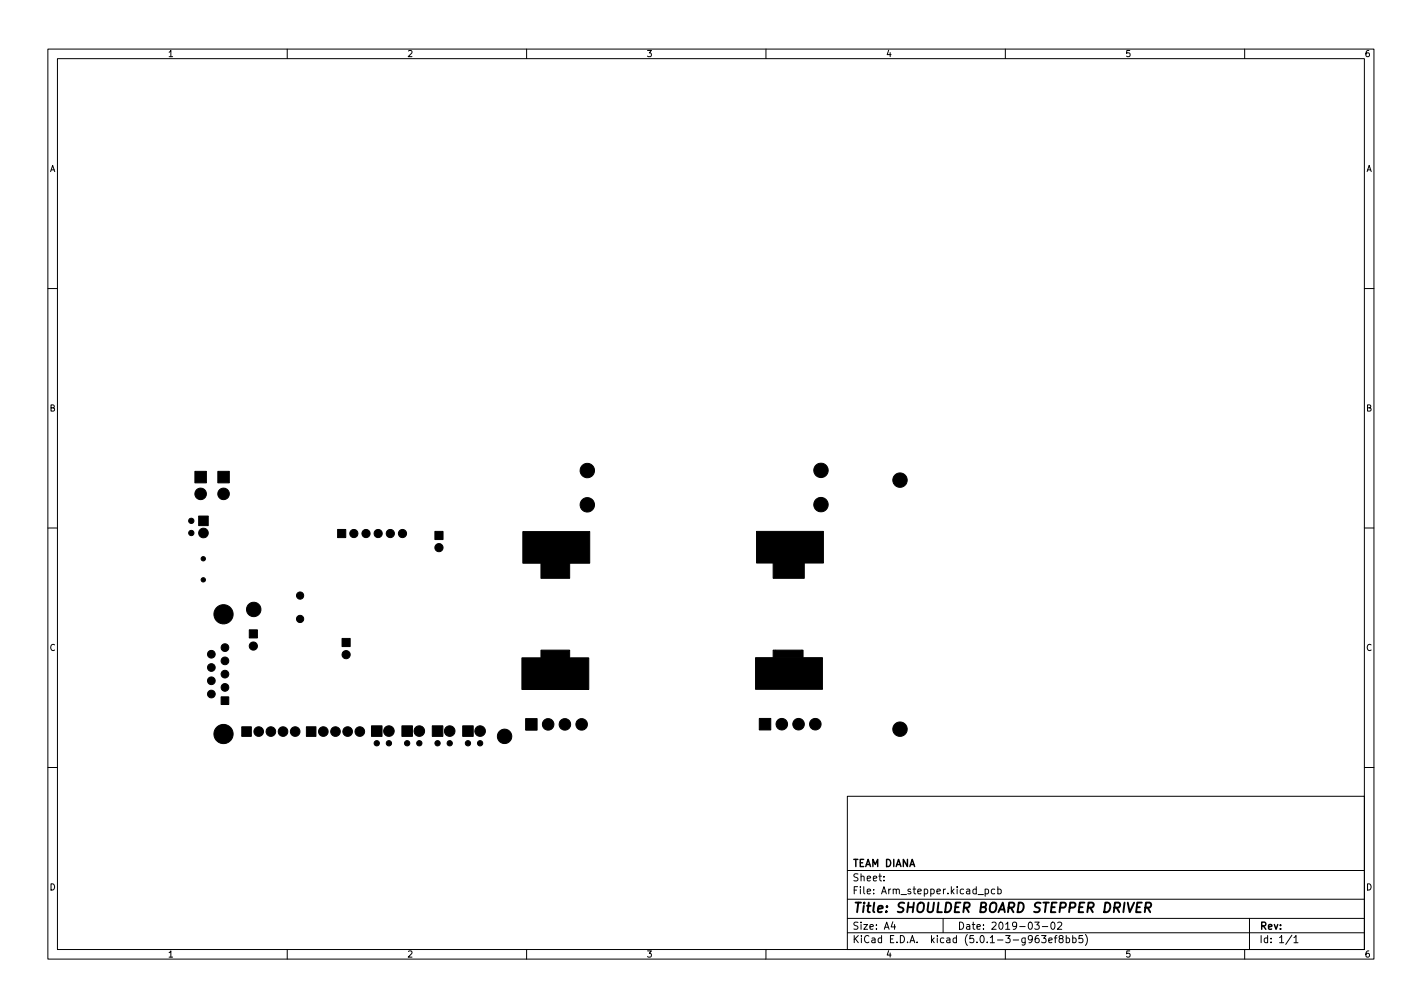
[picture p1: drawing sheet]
<svg xmlns="http://www.w3.org/2000/svg" width="297mm" height="210mm" viewBox="0 0 297 210" stroke-linecap="round" stroke-linejoin="round" font-family="sans-serif">
<defs><g id="words">
<text font-size="2.8" x="178" y="190.6">Title: SHOULDER BOARD STEPPER DRIVER</text>
<g font-size="2.1">
<text x="178" y="184">Sheet:</text>
<text x="178" y="181">TEAM DIANA</text>
<text x="178" y="186.7">File: Arm_stepper.kicad_pcb</text>
<text x="178" y="196.9">KiCad E.D.A. kicad (5.0.1-3-g963ef8bb5)</text>
<text x="178" y="194.1">Size: A4</text>
<text x="200" y="194.1">Date: 2019-03-02</text>
<text x="263" y="194.1">Rev:</text>
<text x="263" y="196.9">Id: 1/1</text>
</g>
<g font-size="1.8">
<text x="35" y="11.9">1</text>
<text x="85" y="11.9">2</text>
<text x="135" y="11.9">3</text>
<text x="185" y="11.9">4</text>
<text x="235" y="11.9">5</text>
<text x="285" y="11.9">6</text>
<text x="10.3" y="35.9">A</text>
<text x="285.3" y="35.9">A</text>
<text x="10.3" y="85.9">B</text>
<text x="285.3" y="85.9">B</text>
<text x="10.3" y="135.9">C</text>
<text x="285.3" y="135.9">C</text>
<text x="10.3" y="185.9">D</text>
<text x="285.3" y="185.9">D</text>
<text x="35" y="199.9">1</text>
<text x="85" y="199.9">2</text>
<text x="135" y="199.9">3</text>
<text x="185" y="199.9">4</text>
<text x="235" y="199.9">5</text>
<text x="285" y="199.9">6</text>
</g>
</g></defs>
<g fill="none" stroke="#000" stroke-width=".21">
<path d="M10 10.2h277v190.1h-277zM12 12.2h273v186.1h-273zM60 10.2v2M110 10.2v2M160 10.2v2M210 10.2v2M260 10.2v2M10 60.2h2M285 60.2h2M10 110.2h2M285 110.2h2M10 160.2h2"/>
<path d="M177 166.3h108v32h-108zM285 160.2h2M60 198.3v2M110 198.3v2M160 198.3v2M177 194.8h108M177 191.8h108M177 187.8h108M177 181.8h108M184.6 183.8v.1M184.6 183v.1M186.5 192.5l-.4 1h1"/>
<path d="M186.9 193v1M197 191.8v3M204.3 186.8h1.1M205.8 185.7l.4-.1 .3 .3-.1 .7h-.6M205.8 185.6v1.5M207.8 185.7l-.4-.1-.3 .3 .1 .7h.6M208.4 185.7l.5-.1 .2 .3-.1 .7h-.6M208.4 185.1v1.5M210 198.3v2M216.1 192.5h1l-.5 .6 .4 .1v.7l-.2 .1-.7-.1M217.6 195.3h.9l-.5 .6 .4 .1v.7l-.2 .1-.6-.1M217.7 193.5h1.2"/>
<path d="M219.1 196.3l.7-.1-.1-.3-.4-.1-.2 .2v.8h.6M219.6 192.7l.3-.2a.8 .8 0 0 1 .5 .8 .8 .8 0 0 1-.5 .7l-.3-.1-.1-.4zM220.2 195.8h.6M220.8 195.3l-.4 .2v1.3M220.9 192.7l.6-.2 .3 .5-.9 1h.9M221.5 196l-.3-.3 .1-.2 .2-.2 .4 .1 .2 .2-.1 .2-.6 .2-.2 .3 .1 .4 .2 .1h.3l.3-.3v-.2l-.3-.3M222.7 195.9l.4-.1 .3 .3-.1 .7h-.6M222.7 195.3v1.5M224.1 195.9l.4-.1 .3 .3-.2 .7h-.5M224.1 195.3v1.5M226.1 195.3h-.7v.7l.2-.1 .5 .1 .1 .2-.1 .5-.2 .1-.5-.1M226.7 195.1a1.72 1.72 0 0 1 0 2.3"/>
<path d="M260 198.3v2M261 191.8v6.5M269.9 195.3l-1.3 1.9M270.3 195.8l.4-.5v1.5M270.3 196.8h.8"/>
</g>
<path d="M238.5 188.5h-.9l-.3 2h1M239.3 189.5h.7l.3-.2a.51 .51 0 0 0-.2-.8h-.7l-.3 2M239.7 189.5l.6 1" fill="none" stroke="#000" stroke-width=".4"/>
<g fill="#000" stroke="#000" stroke-width=".21">
<path d="M40.7 98.4h2.4v2.4h-2.4zM41.5 107.7h2v2h-2zM45.5 98.4h2.4v2.4h-2.4zM70.5 110.5h1.7v1.7h-1.7zM90.8 111h1.7v1.7h-1.7zM109.2 111h14v6.6h-14zM113 117.2h6v3.5h-6zM158 111h14v6.6h-14zM161.5 117.2h6.5v3.5h-6.5zM52.1 131.5h1.7v1.7h-1.7zM71.4 133.3h1.7v1.7h-1.7zM109 137.4h14v6.6h-14z"/>
<path d="M113 135.7h6v2h-6zM157.8 137.3h14v6.6h-14zM161.5 135.7h.5v1.5h-.5zM162 135.7h5.5v1.5h-5.5zM167.5 135.7h.2v1.5h-.2zM46.2 145.5h1.6v1.6h-1.6zM50.5 151.7h2v2h-2zM64 151.7h2v2h-2zM77.6 151.5h2.2v2.2h-2.2zM84 151.5h2.1v2.2h-2.1zM90.3 151.5h2.2v2.2h-2.2zM96.7 151.5h2.1v2.2h-2.1z"/>
<path d="M109.8 150h2.4v2.4h-2.4zM158.6 150h2.4v2.4h-2.4z"/>
<circle cx="122.7" cy="98.3" r="1.51"/>
<circle cx="171.5" cy="98.2" r="1.5"/>
<circle cx="40" cy="111.3" r=".55"/>
<circle cx="40" cy="108.7" r=".55"/>
<circle cx="41.9" cy="103.1" r="1.2"/>
<circle cx="42.5" cy="116.7" r=".45"/>
<circle cx="42.5" cy="111.3" r="1"/>
<circle cx="46.7" cy="103.1" r="1.2"/>
<circle cx="73.9" cy="111.4" r=".85"/>
<circle cx="76.5" cy="111.4" r=".85"/>
<circle cx="79" cy="111.4" r=".85"/>
<circle cx="81.5" cy="111.4" r=".85"/>
<circle cx="84.1" cy="111.4" r=".85"/>
<circle cx="91.7" cy="114.3" r=".85"/>
<circle cx="122.7" cy="105.4" r="1.51"/>
<circle cx="171.5" cy="105.4" r="1.5"/>
<circle cx="188" cy="100.2" r="1.51"/>
<circle cx="42.5" cy="121.1" r=".45"/>
<circle cx="44.1" cy="136.6" r=".8"/>
<circle cx="44.2" cy="139.4" r=".8"/>
<circle cx="46.7" cy="128.3" r="2.01"/>
<circle cx="47" cy="138" r=".8"/>
<circle cx="47" cy="135.2" r=".8"/>
<circle cx="52.9" cy="134.9" r=".85"/>
<circle cx="53" cy="127.2" r="1.51"/>
<circle cx="62.7" cy="124.4" r=".75"/>
<circle cx="62.7" cy="129.2" r=".75"/>
<circle cx="72.3" cy="136.7" r=".85"/>
<circle cx="44.1" cy="144.9" r=".8"/>
<circle cx="44.2" cy="142.1" r=".8"/>
<circle cx="46.7" cy="153.3" r="2.01"/>
<circle cx="47" cy="143.5" r=".8"/>
<circle cx="47" cy="140.8" r=".8"/>
<circle cx="54" cy="152.7" r="1"/>
<circle cx="56.6" cy="152.7" r="1"/>
<circle cx="59.1" cy="152.7" r="1"/>
<circle cx="61.7" cy="152.7" r="1"/>
<circle cx="67.5" cy="152.7" r="1"/>
<circle cx="70.1" cy="152.7" r="1"/>
<circle cx="72.6" cy="152.7" r="1"/>
<circle cx="75.2" cy="152.7" r="1"/>
<circle cx="78.7" cy="155.2" r=".55"/>
<circle cx="81.2" cy="155.2" r=".55"/>
<circle cx="81.2" cy="152.6" r="1.11"/>
<circle cx="85" cy="155.2" r=".55"/>
<circle cx="87.6" cy="155.2" r=".55"/>
<circle cx="87.6" cy="152.6" r="1.11"/>
<circle cx="91.4" cy="155.2" r=".55"/>
<circle cx="93.9" cy="155.2" r=".55"/>
<circle cx="93.9" cy="152.6" r="1.11"/>
<circle cx="97.7" cy="155.2" r=".55"/>
<circle cx="100.3" cy="155.2" r=".55"/>
<circle cx="100.3" cy="152.6" r="1.11"/>
<circle cx="105.4" cy="153.7" r="1.51"/>
<circle cx="114.5" cy="151.2" r="1.2"/>
<circle cx="118" cy="151.2" r="1.2"/>
<circle cx="121.5" cy="151.2" r="1.2"/>
<circle cx="163.3" cy="151.2" r="1.2"/>
<circle cx="166.8" cy="151.2" r="1.2"/>
<circle cx="170.3" cy="151.2" r="1.2"/>
<circle cx="188" cy="152.2" r="1.51"/>
</g>
<use href="#words"/>
</svg>
